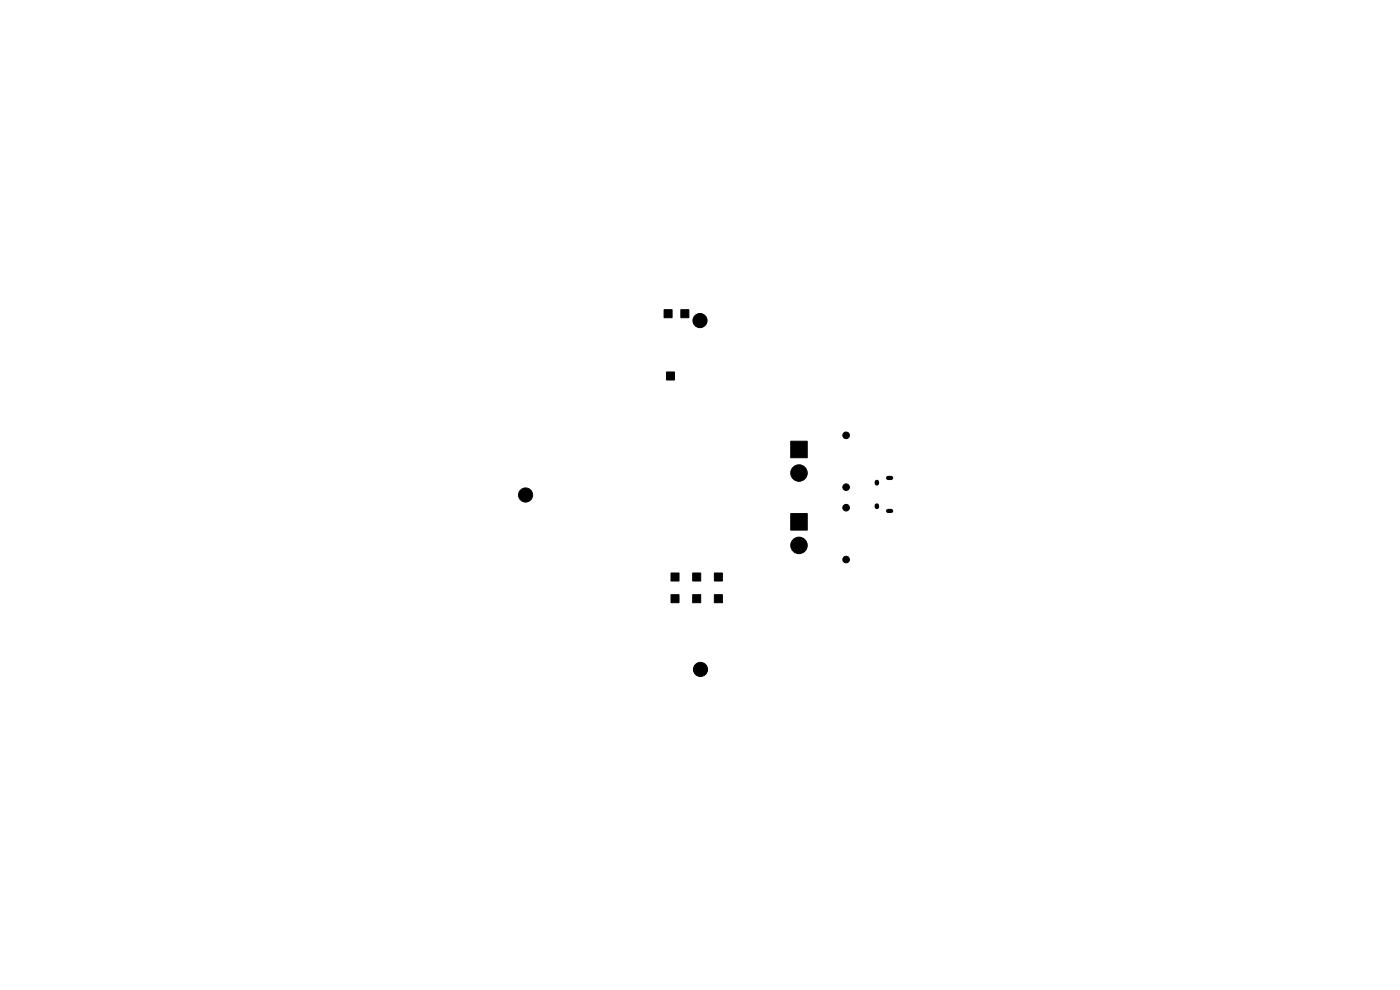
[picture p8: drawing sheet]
<svg xmlns="http://www.w3.org/2000/svg" width="297mm" height="210mm" viewBox="0 0 297 210" stroke-linecap="round" stroke-linejoin="round" font-family="sans-serif">
<g fill="#000" stroke="#000" stroke-width=".21">
<path d="M140.9 65.7h1.7v1.7h-1.7zM144.4 65.7h1.7v1.7h-1.7zM141.4 78.9h1.7v1.7h-1.7zM167.8 93.6h3.5v3.5h-3.5zM167.8 108.9h3.5v3.5h-3.5zM142.4 121.6h1.6v1.7h-1.6zM142.4 126.2h1.6v1.7h-1.6zM147 126.2h1.6v1.7h-1.6zM147 121.6h1.6v1.7h-1.6zM151.6 121.6h1.6v1.7h-1.6zM151.6 126.2h1.6v1.7h-1.6z"/>
<circle cx="148.5" cy="68" r="1.5"/>
<circle cx="179.5" cy="92.3" r=".7"/>
<circle cx="111.5" cy="105" r="1.5"/>
<circle cx="169.5" cy="100.3" r="1.75"/>
<circle cx="169.5" cy="115.7" r="1.75"/>
<circle cx="179.5" cy="103.3" r=".7"/>
<circle cx="179.5" cy="118.7" r=".7"/>
<circle cx="179.5" cy="107.7" r=".7"/>
<circle cx="148.6" cy="142" r="1.5"/>
</g>
<path d="M186 102.2v.3M186 107.2v.3" fill="none" stroke="#000" stroke-width=".95"/>
<path d="M188.4 101.4h.7M188.4 108.4h.7" fill="none" stroke="#000" stroke-width=".89"/>
</svg>
